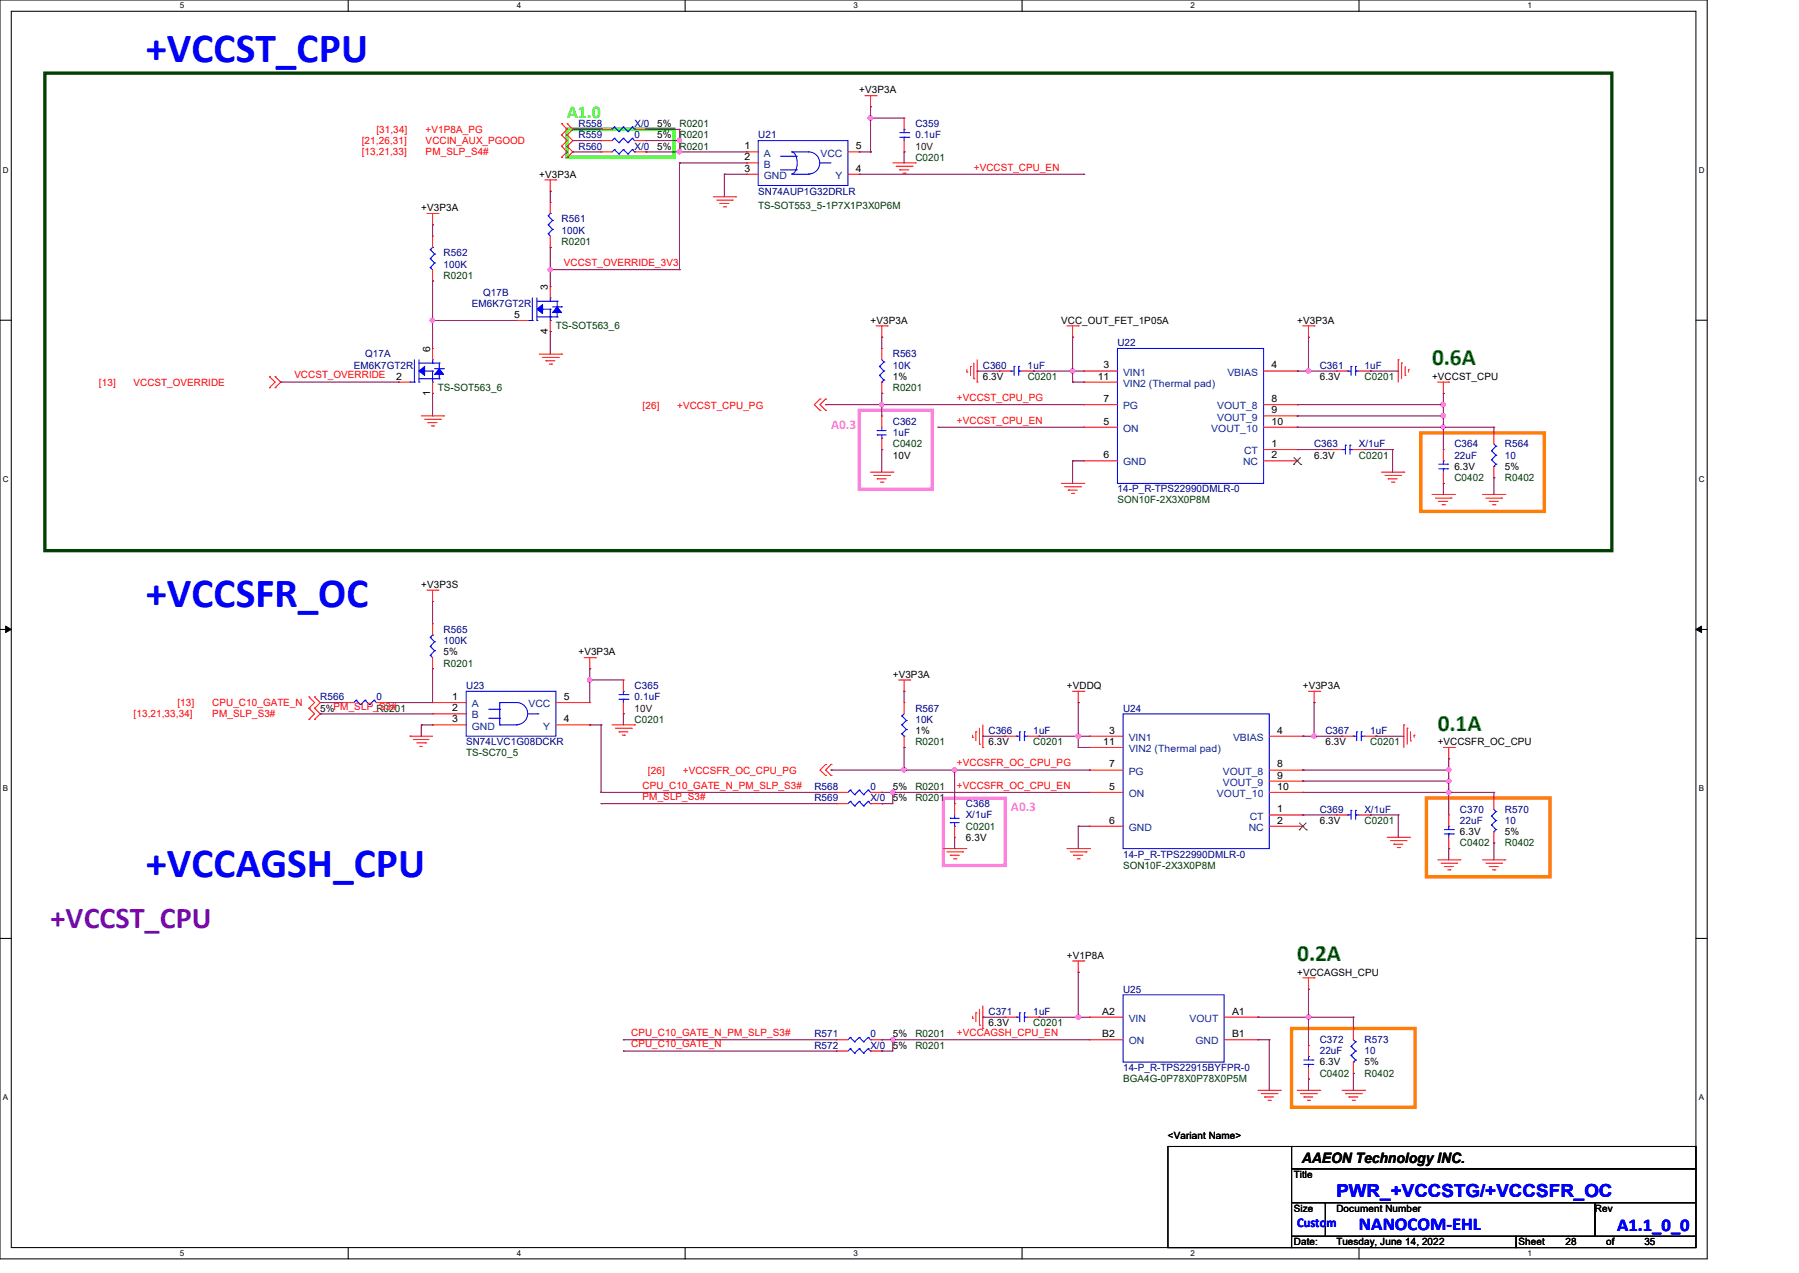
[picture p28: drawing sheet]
<svg xmlns="http://www.w3.org/2000/svg" width="297mm" height="210mm" viewBox="0 0 297 210" stroke-linecap="round" stroke-linejoin="round" font-family="sans-serif">
<defs><g id="words">
<g font-size="6.9" fill="#00f">
<text x="24.1" y="10.2">+VCCST_CPU</text>
<text x="24.1" y="100.2">+VCCSFR_OC</text>
<text x="24.1" y="144.7">+VCCAGSH_CPU</text>
</g>
<text font-size="5" fill="#8000ff" x="8.3" y="153.1">+VCCST_CPU</text>
<g font-size="3.9" fill="#008000">
<text x="236.4" y="60.2">0.6A</text>
<text x="237.4" y="120.5">0.1A</text>
<text x="214.2" y="158.5">0.2A</text>
</g>
<text font-size="3" fill="#80ff00" x="93.6" y="19.5">A1.0</text>
<g font-size="3" fill="#00f">
<text x="220.6" y="197.4">PWR_+VCCSTG/+VCCSFR_OC</text>
<text x="224.4" y="202.9">NANOCOM-EHL</text>
<text x="267" y="203.1">A1.1_0_0</text>
</g>
<text font-size="2.4" x="214.9" y="191.9">AAEON Technology INC.</text>
<g font-size="2.2" fill="#ff80ff">
<text x="137.2" y="70.7">A0.3</text>
<text x="166.9" y="133.8">A0.3</text>
</g>
<text font-size="2.2" fill="#00f" x="214.2" y="202.4">Custom</text>
<g font-size="1.7">
<text x="141.9" y="15.4">+V3P3A</text>
<text x="108.5" y="21">5%</text>
<text x="108.5" y="22.8">5%</text>
<text x="89" y="29.3">+V3P3A</text>
<text x="108.5" y="24.7">5%</text>
<text x="122.9" y="24.6">1</text>
<text x="122.9" y="26.5">2</text>
<text x="122.9" y="28.3">3</text>
<text x="141.3" y="24.6">5</text>
<text x="141.3" y="28.3">4</text>
<text x="69.6" y="34.9">+V3P3A</text>
<text x="90.4" y="47.8" transform="rotate(-90 90.4 47.8)">3</text>
<text x="84.9" y="52.5">5</text>
<text x="143.7" y="53.4">+V3P3A</text>
<text x="175.2" y="53.4">VCC_OUT_FET_1P05A</text>
<text x="214.2" y="53.4">+V3P3A</text>
<text x="71" y="58" transform="rotate(-90 71 58)">6</text>
<text x="90.4" y="55.2" transform="rotate(-90 90.4 55.2)">4</text>
<text x="65.4" y="62.6">2</text>
<text x="71" y="65.3" transform="rotate(-90 71 65.3)">1</text>
<text x="147.4" y="62.7">1%</text>
<text x="162.3" y="62.7">6.3V</text>
<text x="181.2" y="62.6">11</text>
<text x="182.2" y="60.8">3</text>
<text x="209.9" y="60.8">4</text>
<text x="217.9" y="62.7">6.3V</text>
<text x="236.4" y="62.7">+VCCST_CPU</text>
<text x="182.2" y="70.1">5</text>
<text x="182.2" y="66.3">7</text>
<text x="209.9" y="66.3">8</text>
<text x="209.9" y="68.2">9</text>
<text x="209.9" y="70.1">10</text>
<text x="147.4" y="75.6">10V</text>
<text x="182.2" y="75.6">6</text>
<text x="209.9" y="73.7">1</text>
<text x="209.9" y="75.6">2</text>
<text x="217" y="75.6">6.3V</text>
<text x="240.1" y="77.5">6.3V</text>
<text x="248.5" y="77.5">5%</text>
<text x="69.6" y="97">+V3P3S</text>
<text x="73.2" y="108.1">5%</text>
<text x="95.5" y="108.1">+V3P3A</text>
<text x="147.4" y="111.8">+V3P3A</text>
<text x="176.1" y="113.7">+VDDQ</text>
<text x="215.1" y="113.7">+V3P3A</text>
<text x="52.9" y="117.4">5%PM_SLP_S3#</text>
<text x="74.7" y="115.5">1</text>
<text x="74.7" y="117.3">2</text>
<text x="74.7" y="119.2">3</text>
<text x="93.1" y="115.5">5</text>
<text x="93.1" y="119.2">4</text>
<text x="151.1" y="121.1">1%</text>
<text x="163.2" y="122.9">6.3V</text>
<text x="182.2" y="122.9">11</text>
<text x="183.1" y="121">3</text>
<text x="210.9" y="121">4</text>
<text x="218.8" y="122.9">6.3V</text>
<text x="237.4" y="122.9">+VCCSFR_OC_CPU</text>
<text x="147.4" y="130.3">5%</text>
<text x="183.1" y="130.3">5</text>
<text x="183.1" y="126.6">7</text>
<text x="210.9" y="126.6">8</text>
<text x="210.9" y="128.4">9</text>
<text x="210.9" y="130.3">10</text>
<text x="147.4" y="132.2">5%</text>
<text x="183.1" y="135.9">6</text>
<text x="210.9" y="134">1</text>
<text x="210.9" y="135.9">2</text>
<text x="217.9" y="135.9">6.3V</text>
<text x="241" y="137.8">6.3V</text>
<text x="248.5" y="137.8">5%</text>
<text x="159.5" y="138.7">6.3V</text>
<text x="176.1" y="158.2">+V1P8A</text>
<text x="214.2" y="161">+VCCAGSH_CPU</text>
<text x="182" y="167.4">A2</text>
<text x="203.4" y="167.4">A1</text>
<text x="147.4" y="171.2">5%</text>
<text x="147.4" y="173">5%</text>
<text x="163.2" y="169.3">6.3V</text>
<text x="182" y="171.1">B2</text>
<text x="203.4" y="171.1">B1</text>
<text x="217.9" y="175.8">6.3V</text>
<text x="225.3" y="175.8">5%</text>
<text x="192.8" y="187.8">&lt;Variant Name&gt;</text>
<text x="213.6" y="194.3">Title</text>
<text x="213.6" y="199.9">Size</text>
<text x="220.6" y="199.9">Document Number</text>
<text x="263.3" y="199.9">Rev</text>
<text x="213.6" y="205.4">Date:</text>
<text x="220.6" y="205.4">Tuesday, June 14, 2022</text>
<text x="250.7" y="205.4">Sheet</text>
<text x="258.5" y="205.4">28</text>
<text x="265.2" y="205.4">of</text>
<text x="271.5" y="205.4">35</text>
</g>
<g font-size="1.7" fill="#f00">
<text x="59.7" y="23.7">[21,26,31]</text>
<text x="62.1" y="21.9">[31,34]</text>
<text x="70.3" y="23.7">VCCIN_AUX_PGOOD</text>
<text x="70.3" y="21.9">+V1P8A_PG</text>
<text x="59.7" y="25.6">[13,21,33]</text>
<text x="70.3" y="25.6">PM_SLP_S4#</text>
<text x="160.8" y="28.2">+VCCST_CPU_EN</text>
<text x="93.1" y="43.9">VCCST_OVERRIDE_3V3</text>
<text x="16.3" y="63.6">[13]</text>
<text x="22.1" y="63.6">VCCST_OVERRIDE</text>
<text x="48.6" y="62.4">VCCST_OVERRIDE</text>
<text x="106.1" y="67.5">[26]</text>
<text x="111.8" y="67.5">+VCCST_CPU_PG</text>
<text x="158" y="69.9">+VCCST_CPU_EN</text>
<text x="158" y="66.2">+VCCST_CPU_PG</text>
<text x="22.1" y="118.3">[13,21,33,34]</text>
<text x="29.3" y="116.5">[13]</text>
<text x="35.1" y="118.3">PM_SLP_S3#</text>
<text x="35.1" y="116.5">CPU_C10_GATE_N</text>
<text x="106.1" y="130.1">CPU_C10_GATE_N_PM_SLP_S3#</text>
<text x="106.1" y="132">PM_SLP_S3#</text>
<text x="107" y="127.8">[26]</text>
<text x="112.7" y="127.8">+VCCSFR_OC_CPU_PG</text>
<text x="158" y="130.1">+VCCSFR_OC_CPU_EN</text>
<text x="158" y="126.5">+VCCSFR_OC_CPU_PG</text>
<text x="104.2" y="170.9">CPU_C10_GATE_N_PM_SLP_S3#</text>
<text x="104.2" y="172.8">CPU_C10_GATE_N</text>
<text x="158" y="170.9">+VCCAGSH_CPU_EN</text>
</g>
<g font-size="1.7" fill="#000080">
<text x="95.5" y="21">R558</text>
<text x="95.5" y="22.8">R559</text>
<text x="104.8" y="21">X/0</text>
<text x="104.8" y="22.8">0</text>
<text x="125.2" y="22.8">U21</text>
<text x="151.1" y="21">C359</text>
<text x="151.1" y="22.8">0.1uF</text>
<text x="95.5" y="24.7">R560</text>
<text x="104.8" y="24.7">X/0</text>
<text x="125.2" y="32.1">SN74AUP1G32DRLR</text>
<text x="92.7" y="36.7">R561</text>
<text x="92.7" y="38.6">100K</text>
<text x="73.2" y="42.3">R562</text>
<text x="73.2" y="44.2">100K</text>
<text x="77.9" y="50.6">EM6K7GT2R</text>
<text x="79.8" y="48.8">Q17B</text>
<text x="60.3" y="59">Q17A</text>
<text x="147.4" y="59">R563</text>
<text x="184.5" y="57.1">U22</text>
<text x="58.4" y="60.8">EM6K7GT2R</text>
<text x="147.4" y="60.8">10K</text>
<text x="162.3" y="60.8">C360</text>
<text x="169.7" y="60.8">1uF</text>
<text x="217.9" y="60.8">C361</text>
<text x="225.3" y="60.8">1uF</text>
<text x="147.4" y="70.1">C362</text>
<text x="147.4" y="72">1uF</text>
<text x="217" y="73.8">C363</text>
<text x="224.4" y="73.8">X/1uF</text>
<text x="240.1" y="73.8">C364</text>
<text x="240.1" y="75.6">22uF</text>
<text x="248.5" y="73.8">R564</text>
<text x="248.5" y="75.6">10</text>
<text x="184.5" y="81.2">14-P_R-TPS22990DMLR-0</text>
<text x="73.2" y="104.4">R565</text>
<text x="73.2" y="106.3">100K</text>
<text x="77" y="113.7">U23</text>
<text x="104.8" y="113.7">C365</text>
<text x="52.9" y="115.5">R566</text>
<text x="62.1" y="115.5">0</text>
<text x="104.8" y="115.5">0.1uF</text>
<text x="151.1" y="117.4">R567</text>
<text x="151.1" y="119.3">10K</text>
<text x="185.4" y="117.4">U24</text>
<text x="77" y="122.9">SN74LVC1G08DCKR</text>
<text x="163.2" y="121.1">C366</text>
<text x="170.6" y="121.1">1uF</text>
<text x="218.8" y="121.1">C367</text>
<text x="226.2" y="121.1">1uF</text>
<text x="134.4" y="130.3">R568</text>
<text x="143.7" y="130.3">0</text>
<text x="134.4" y="132.2">R569</text>
<text x="143.7" y="132.2">X/0</text>
<text x="159.5" y="133.1">C368</text>
<text x="159.5" y="135">X/1uF</text>
<text x="217.9" y="134.1">C369</text>
<text x="225.3" y="134.1">X/1uF</text>
<text x="241" y="134.1">C370</text>
<text x="241" y="135.9">22uF</text>
<text x="248.5" y="134.1">R570</text>
<text x="248.5" y="135.9">10</text>
<text x="185.4" y="141.5">14-P_R-TPS22990DMLR-0</text>
<text x="163.2" y="167.4">C371</text>
<text x="170.6" y="167.4">1uF</text>
<text x="185.4" y="163.7">U25</text>
<text x="134.4" y="171.2">R571</text>
<text x="134.4" y="173">R572</text>
<text x="143.7" y="171.2">0</text>
<text x="143.7" y="173">X/0</text>
<text x="217.9" y="172.1">C372</text>
<text x="217.9" y="173.9">22uF</text>
<text x="225.3" y="172.1">R573</text>
<text x="225.3" y="173.9">10</text>
<text x="185.4" y="176.7">14-P_R-TPS22915BYFPR-0</text>
</g>
<g font-size="1.7" fill="#004000">
<text x="112.2" y="21">R0201</text>
<text x="112.2" y="22.8">R0201</text>
<text x="112.2" y="24.7">R0201</text>
<text x="151.1" y="26.5">C0201</text>
<text x="125.2" y="34.5">TS-SOT553_5-1P7X1P3X0P6M</text>
<text x="92.7" y="40.4">R0201</text>
<text x="73.2" y="46">R0201</text>
<text x="91.8" y="54.4">TS-SOT563_6</text>
<text x="72.3" y="64.5">TS-SOT563_6</text>
<text x="147.4" y="64.5">R0201</text>
<text x="169.7" y="62.7">C0201</text>
<text x="225.3" y="62.7">C0201</text>
<text x="147.4" y="73.8">C0402</text>
<text x="224.4" y="75.6">C0201</text>
<text x="184.5" y="83.1">SON10F-2X3X0P8M</text>
<text x="240.1" y="79.4">C0402</text>
<text x="248.5" y="79.4">R0402</text>
<text x="73.2" y="110">R0201</text>
<text x="62.1" y="117.4">R0201</text>
<text x="104.8" y="119.3">C0201</text>
<text x="77" y="124.8">TS-SC70_5</text>
<text x="151.1" y="122.9">R0201</text>
<text x="170.6" y="122.9">C0201</text>
<text x="226.2" y="122.9">C0201</text>
<text x="151.1" y="130.3">R0201</text>
<text x="151.1" y="132.2">R0201</text>
<text x="159.5" y="136.9">C0201</text>
<text x="225.3" y="135.9">C0201</text>
<text x="185.4" y="143.3">SON10F-2X3X0P8M</text>
<text x="241" y="139.6">C0402</text>
<text x="248.5" y="139.6">R0402</text>
<text x="151.1" y="171.2">R0201</text>
<text x="151.1" y="173">R0201</text>
<text x="170.6" y="169.3">C0201</text>
<text x="185.4" y="178.6">BGA4G-0P78X0P78X0P5M</text>
<text x="217.9" y="177.6">C0402</text>
<text x="225.3" y="177.6">R0402</text>
</g>
<g font-size="1.7" fill="#004080">
<text x="126.1" y="25.8">A</text>
<text x="126.1" y="27.6">B</text>
<text x="126.1" y="29.5">GND</text>
<text x="135.5" y="25.8">VCC</text>
<text x="137.9" y="29.5">Y</text>
<text x="185.4" y="62">VIN1</text>
<text x="185.4" y="63.8">VIN2 (Thermal pad)</text>
<text x="202.6" y="62">VBIAS</text>
<text x="185.4" y="71.2">ON</text>
<text x="185.4" y="67.5">PG</text>
<text x="200" y="71.2">VOUT_10</text>
<text x="201" y="67.5">VOUT_8</text>
<text x="201" y="69.4">VOUT_9</text>
<text x="185.4" y="76.8">GND</text>
<text x="205.2" y="76.8">NC</text>
<text x="205.4" y="74.9">CT</text>
<text x="77.9" y="116.7">A</text>
<text x="77.9" y="118.5">B</text>
<text x="87.2" y="116.7">VCC</text>
<text x="77.9" y="120.4">GND</text>
<text x="89.7" y="120.4">Y</text>
<text x="186.3" y="122.2">VIN1</text>
<text x="186.3" y="124.1">VIN2 (Thermal pad)</text>
<text x="203.6" y="122.2">VBIAS</text>
<text x="186.3" y="131.5">ON</text>
<text x="186.3" y="127.8">PG</text>
<text x="200.9" y="131.5">VOUT_10</text>
<text x="201.9" y="127.8">VOUT_8</text>
<text x="201.9" y="129.6">VOUT_9</text>
<text x="186.3" y="137.1">GND</text>
<text x="206.2" y="137.1">NC</text>
<text x="206.3" y="135.2">CT</text>
<text x="186.3" y="168.6">VIN</text>
<text x="186.3" y="172.3">ON</text>
<text x="196.4" y="168.6">VOUT</text>
<text x="197.4" y="172.3">GND</text>
</g>
<g font-size="1.7" fill="#400000">
<text x="151.1" y="24.7">10V</text>
<text x="104.8" y="117.4">10V</text>
</g>
<g font-size="1.3">
<text x="29.7" y="1.4">5</text>
<text x="85.3" y="1.4">4</text>
<text x="140.9" y="1.4">3</text>
<text x="196.6" y="1.4">2</text>
<text x="252.2" y="1.4">1</text>
<text x=".5" y="28.5">D</text>
<text x="280.5" y="28.5">D</text>
<text x=".5" y="79.5">C</text>
<text x="280.5" y="79.5">C</text>
<text x=".5" y="130.5">B</text>
<text x="280.5" y="130.5">B</text>
<text x=".5" y="181.5">A</text>
<text x="280.5" y="181.5">A</text>
<text x="29.7" y="207.2">5</text>
<text x="85.3" y="207.2">4</text>
<text x="140.9" y="207.2">3</text>
<text x="196.6" y="207.2">2</text>
<text x="252.2" y="207.2">1</text>
</g>
</g></defs>
<path d="M0 0h281.9v207.7h-281.9zM1.9 1.9h278.1v203.9h-278.1z" fill="none" stroke="#000" stroke-width=".17"/>
<g fill="#fff">
<path d="M29.7 .2h.7v1.5h-.7z"/>
<path d="M29.7 206h.7v1.5h-.7z"/>
</g>
<path d="M57.5 0v1.9M57.5 205.8v1.9" fill="none" stroke="#000" stroke-width=".17"/>
<g fill="#fff">
<path d="M85.3 .2h.7v1.5h-.7z"/>
<path d="M85.3 206h.7v1.5h-.7z"/>
</g>
<path d="M113.1 0v1.9M113.1 205.8v1.9" fill="none" stroke="#000" stroke-width=".17"/>
<g fill="#fff">
<path d="M140.9 .2h.7v1.5h-.7z"/>
<path d="M140.9 206h.7v1.5h-.7z"/>
</g>
<path d="M168.7 0v1.9M168.7 205.8v1.9" fill="none" stroke="#000" stroke-width=".17"/>
<g fill="#fff">
<path d="M196.6 .2h.7v1.5h-.7z"/>
<path d="M196.6 206h.7v1.5h-.7z"/>
</g>
<path d="M224.4 0v1.9M224.4 205.8v1.9" fill="none" stroke="#000" stroke-width=".17"/>
<g fill="#fff">
<path d="M252.2 .2h.7v1.5h-.7z"/>
<path d="M252.2 206h.7v1.5h-.7z"/>
<path d="M.5 27.3h.9v1.5h-.9z"/>
<path d="M280.5 27.3h.9v1.5h-.9z"/>
<path d="M.5 78.3h.9v1.5h-.9z"/>
<path d="M280.5 78.3h.9v1.5h-.9z"/>
</g>
<path d="M0 52.8h1.9M280 52.8h1.9" fill="none" stroke="#000" stroke-width=".17"/>
<g fill="#fff">
<path d="M.5 129.3h.8v1.5h-.8z"/>
<path d="M280.5 129.3h.8v1.5h-.8z"/>
</g>
<path d="M0 103.8h1.9M280 103.8h1.9" fill="none" stroke="#000" stroke-width=".17"/>
<path d="M.9 103.3l1 .5-1 .6zM280 103.8l.9-.5v1.1z" fill="#000" stroke="#000" stroke-width=".17"/>
<g fill="#fff">
<path d="M.5 180.3h.8v1.5h-.8z"/>
<path d="M280.5 180.3h.8v1.5h-.8z"/>
</g>
<path d="M0 154.8h1.9M280 154.8h1.9M192.8 189.1h20.4v16.7h-20.4zM213.2 189.1h66.8v3.7h-66.8zM213.2 192.8h66.8v5.6h-66.8zM213.2 198.4h5.6v5.6h-5.6zM218.8 198.4h44.5v5.6h-44.5zM263.3 198.4h16.7v5.6h-16.7zM213.2 204h37.1v1.8h-37.1zM250.3 204h29.7v1.8h-29.7z" fill="none" stroke="#000" stroke-width=".17"/>
<path d="M234.6 71.4h20.4v13h-20.4zM235.5 131.7h20.4v13h-20.4zM213.2 169.7h20.4v13h-20.4z" fill="none" stroke="#ff8000" stroke-width=".55"/>
<path d="M7.4 12.1h258.7v78.7h-258.7z" fill="none" stroke="#004000" stroke-width=".55"/>
<path d="M141.9 67.7h12v13h-12zM155.7 131.7h10.2v11.1h-10.2z" fill="none" stroke="#ff80ff" stroke-width=".55"/>
<path d="M93.6 21.3h17.7v4.7h-17.7z" fill="none" stroke="#0f0" stroke-width=".55"/>
<g fill="none" stroke="#f00" stroke-width=".17">
<path d="M142.8 15.8h1.9M143.7 17.6h.1M143.7 15.8v1.8M144.7 15.8h.1M149.3 19.5h.1M149.3 19.5v1.8M70.5 35.2h1.8M71.4 37.1h.1M71.4 38.9h.1M71.4 35.2v1.9M71.4 38.9v1.9M72.3 35.2h.1"/>
<path d="M90 29.7h1.8M90.8 31.5h.1M90.8 33.4h.1M90.8 29.7v1.8M90.8 33.4v1.8M90.8 38.9v1.9M91.8 29.7h.1M92.7 24.1h.1M92.7 22.3h.1M92.7 20.4h.1M92.7 26h.1M92.7 22.3l.9 .9-.9 .9"/>
<path d="M92.7 20.4l.9 .9-.9 1M92.7 24.1l.9 1-.9 .9M93.6 22.3h.1M93.6 24.1h.1M93.6 20.4h.1M93.6 26h.1M93.6 22.3l1 .9-1 .9M93.6 20.4l1 .9-1 1M93.6 24.1l1 1-1 .9M99.2 21.3h.1M99.2 25.1h.1M99.2 23.2h.1"/>
<path d="M99.2 21.3h1.8M99.2 25.1h1.8M99.2 23.2h1.8M104.8 21.3h1.8M104.8 25.1h1.8M104.8 23.2h1.8M106.6 21.3h.1M106.6 25.1h.1M106.6 23.2h.1M117.8 32.5h3.7M118.3 33h2.6M118.9 33.6h.1"/>
<path d="M118.9 33.6h1.5M119.4 34.1h.4M119.8 34.1h.1M120.9 33h.1M121.5 32.5h.1M123.3 25.1h.1M123.3 26.9h.1M123.3 28.7h.1M123.3 26.9h1.9M123.3 25.1h1.9M123.3 28.7h1.9M140 25.1h1.9"/>
<path d="M140 28.7h1.9M141.9 25.1h.1M141.9 28.7h.1M147.4 26.9h3.7M148 27.4h2.6M148.5 28h.1M148.5 28h1.5M149.1 28.6h.3M149.3 25.1h.1M149.3 23.2v1.9M149.4 28.6h.1M150.6 27.4h.1"/>
<path d="M151.1 26.9h.1M71.4 46.4h.1M71.4 57.5h.1M71.4 44.5v1.9M71.4 57.5v1.9M85.3 52.9h.1M85.3 52.9h1.9M89 58.4h3.7M89.6 59h2.6M90.1 59.5h.1M90.1 59.5h1.5M90.8 54.7h.1"/>
<path d="M90.8 47.3h.1M90.8 40.8h.1M90.8 47.3v1.8M90.8 52.9v1.8M92.2 59h.1M92.7 58.4h.1M144.7 53.8h1.8M145.6 55.6h.1M145.6 57.5h.1M145.6 53.8v1.8M145.6 57.5v1.9M146.5 53.8h.1"/>
<path d="M160.8 59.9v2.6M161.3 59.4v3.6M176.1 53.8h1.9M177.1 55.6h.1M177.1 53.8v1.8M178 53.8h.1M215.1 53.8h1.9M216 55.6h.1M216 53.8v1.8M217 53.8h.1M230.8 59.4h.1M230.8 59.4v3.6"/>
<path d="M231.4 59.9h.1M231.4 59.9v2.6M44.5 64h.1M44.5 62.1h.1M44.5 62.1l.9 .9-.9 1M45.4 62.1h.1M45.4 64h.1M45.4 62.1l1 .9-1 1M65.8 63h.1M65.8 63h1.9M69.6 68.6h3.6M70.1 69.2h2.6"/>
<path d="M70.7 69.7h.1M70.7 69.7h1.4M71.2 70.3h.4M71.4 64.9h.1M71.4 63v1.9M71.6 70.3h.1M72.7 69.2h.1M73.2 68.6h.1M90.7 60.1h.4M91.1 60.1h.1M135.4 65.8h.1M135.4 67.7h.1"/>
<path d="M135.4 65.8l-.9 1 .9 .9M136.3 65.8h.1M136.3 67.7h.1M136.3 65.8l-.9 1 .9 .9M143.7 77.9h3.7M144.3 78.4h2.6M144.8 79h.1M144.8 79h1.5M145.4 79.5h.4M145.6 68.6h.1M145.6 74.2h.1M145.6 64.9h.1"/>
<path d="M145.6 63v1.9M145.6 68.6v1.9M145.6 72.3v1.9M145.8 79.5h.1M146.9 78.4h.1M147.4 77.9h.1M159.6 61.4h.1M159.6 61v.4M160.2 60.5h.1M160.2 60.5v1.4M160.8 62.5h.1M161.3 63h.1"/>
<path d="M165 61.2h.1M165 61.2h1.9M168.7 61.2h1.9M170.6 61.2h.1M175.2 79.8h3.7M178.9 79.8h.1M178.9 61.2h.1M178.9 70.5h.1M178.9 66.8h.1M178.9 76h.1M178.9 63h.1M178.9 63h5.6"/>
<path d="M178.9 61.2h5.6M178.9 70.5h5.6M178.9 66.8h5.6M178.9 76h5.6M208.6 68.6h5.6M208.6 61.2h5.6M208.6 74.2h5.6M208.6 70.5h5.6M208.6 66.8h5.6M208.6 76h5.6M214.2 61.2h.1M214.2 74.2h.1"/>
<path d="M214.2 66.8h.1M214.2 68.6h.1M214.2 70.5h.1M214.2 76h.1M219.8 74.2h.1M219.8 74.2h1.8M220.6 61.2h.1M220.6 61.2h1.9M223.4 74.2h1.9M224.4 61.2h1.8M225.3 74.2h.1M226.2 61.2h.1"/>
<path d="M228.1 77.9h3.7M228.6 78.4h2.6M229.2 79h.1M229.2 79h1.5M229.7 79.5h.4M230.1 79.5h.1M231.2 78.4h.1M231.8 77.9h.1M232 61.9h.1M232 60.5v1.4M232.5 61h.1M232.5 61v.4"/>
<path d="M237.4 63h1.8M238.3 64.9h.1M238.3 79.8h.1M238.3 74.2h.1M238.3 63v1.9M238.3 74.2v1.8M238.3 77.9v1.9M239.2 63h.1M246.6 71.4h.1M246.6 78.8h.1M246.6 71.4v1.8M246.6 77v1.8"/>
<path d="M70.5 97.4h1.8M71.4 99.2h.1M71.4 97.4v1.8M72.3 97.4h.1M175.8 80.3h2.6M176.4 80.9h.1M176.4 80.9h1.4M176.9 81.4h.3M177.2 81.4h.1M178.4 80.3h.1M236.4 81.6h3.7M237 82.2h2.6"/>
<path d="M237.5 82.7h.1M237.5 82.7h1.5M238.1 83.3h.4M238.5 83.3h.1M239.6 82.2h.1M240.1 81.6h.1M244.8 81.6h3.7M245.3 82.2h2.6M245.9 82.7h.1M245.9 82.7h1.5M246.4 83.3h.4M246.8 83.3h.1"/>
<path d="M247.9 82.2h.1M248.5 81.6h.1M51 118.7h.1M51 116.8h.1M51 115h.1M51 116.8l.9 1-.9 .9M51 115l.9 .9-.9 .9M51.9 116.8h.1M51.9 118.7h.1M51.9 115h.1M51.9 116.8l1 1-1 .9M51.9 115l1 .9-1 .9"/>
<path d="M56.6 115.9h.1M56.6 115.9h1.8M62.1 115.9h1.9M64 115.9h.1M71.4 110.3h.1M71.4 102.9h.1M71.4 115.9h.1M71.4 117.8h.1M71.4 119.6h.1M71.4 119.6h5.6M71.4 102.9v1.9M71.4 108.5v1.8"/>
<path d="M71.4 115.9h5.6M71.4 117.8h5.6M91.8 119.6h5.6M91.8 115.9h5.6M96.4 108.5h1.9M97.4 110.3h.1M97.4 115.9h.1M97.4 119.6h.1M97.4 108.5v1.8M98.3 108.5h.1M101 119.6h3.8M102.9 117.8h.1"/>
<path d="M102.9 112.2h.1M102.9 112.2v1.8M102.9 115.9v1.9M104.8 119.6h.1M148.3 112.2h1.9M149.3 114h.1M149.3 115.9h.1M149.3 112.2v1.8M149.3 115.9v1.9M150.2 112.2h.1M162.3 119.6v3.7M177.1 114h1.8"/>
<path d="M178 115.9h.1M178 114v1.9M178.9 114h.1M216 114h1.9M217 115.9h.1M217 114v1.9M217.9 114h.1M231.8 119.6h.1M231.8 119.6v3.7M67.7 121.5h.1M67.7 121.5h3.7M68.2 122h.1"/>
<path d="M68.2 122h2.6M68.8 122.6h1.5M69.3 123.1h.1M69.3 123.1h.4M70.3 122.6h.1M101.6 120.1h2.6M102.2 120.7h.1M102.2 120.7h1.5M102.7 121.3h.4M103.1 121.3h.1M104.2 120.1h.1M136.3 126.1h.1"/>
<path d="M136.3 127.9h.1M136.3 126.1l-.9 .9 .9 .9M137.2 126.1h.1M137.2 127.9h.1M137.2 126.1l-.9 .9 .9 .9M138.1 130.7h.1M138.1 132.6h.1M138.1 130.7h1.9M138.1 132.6h1.9M143.7 130.7h1.9M143.7 132.6h1.9M145.6 130.7h.1"/>
<path d="M145.6 132.6h.1M149.3 123.3h.1M149.3 121.5v1.8M155.7 140h3.8M157.6 132.6h.1M157.6 138.1h.1M157.6 132.6v1.9M157.6 136.3v1.8M159.5 140h.1M160.6 121.6h.1M160.6 121.3v.3M161.1 120.7h.1"/>
<path d="M161.1 120.7v1.5M161.7 122.8h.1M161.7 120.1v2.7M162.3 123.3h.1M165.9 121.5h.1M165.9 121.5h1.9M169.7 121.5h1.8M171.5 121.5h.1M176.1 140h3.8M179.9 140h.1M179.9 121.5h.1M179.9 130.7h.1"/>
<path d="M179.9 127h.1M179.9 136.3h.1M179.9 123.3h.1M179.9 121.5h5.5M179.9 123.3h5.5M179.9 130.7h5.5M179.9 127h5.5M179.9 136.3h5.5M209.5 121.5h5.6M209.5 130.7h5.6M209.5 127h5.6M209.5 136.3h5.6"/>
<path d="M209.5 134.5h5.6M209.5 128.9h5.6M215.1 121.5h.1M215.1 134.5h.1M215.1 127h.1M215.1 128.9h.1M215.1 130.7h.1M215.1 136.3h.1M220.6 134.5h.1M220.6 134.5h1.9M221.6 121.5h.1M221.6 121.5h1.8"/>
<path d="M224.4 134.5h1.8M225.3 121.5h1.9M226.2 134.5h.1M227.2 121.5h.1M229 138.1h3.7M229.6 138.7h2.6M230.1 139.3h.1M230.1 139.3h1.5M230.7 139.8h.4M231.1 139.8h.1M232.2 138.7h.1M232.3 120.1h.1"/>
<path d="M232.3 120.1v2.7M232.7 138.1h.1M232.9 122.2h.1M232.9 120.7v1.5M233.5 121.3h.1M233.5 121.3v.3M238.3 123.3h1.8M239.2 125.2h.1M239.2 140h.1M239.2 134.5h.1M239.2 123.3v1.9M239.2 134.5v1.8"/>
<path d="M239.2 138.1v1.9M240.1 123.3h.1M246.6 131.7h.1M246.6 139.1h.1M246.6 131.7v1.8M246.6 137.2v1.9M156.3 140.5h2.6M156.9 141.1h.1M156.9 141.1h1.5M157.4 141.7h.4M157.8 141.7h.1M158.9 140.5h.1"/>
<path d="M176.7 140.5h2.6M177.1 158.5h1.8M177.2 141.1h.1M177.2 141.1h1.6M177.8 141.7h.4M178 158.5v1.9M178.2 141.7h.1M178.9 158.5h.1M179.3 140.5h.1M237.4 141.9h3.6M237.9 142.4h2.6M238.5 143h.1"/>
<path d="M238.5 143h1.4M239 143.5h.4M239.4 143.5h.1M240.5 142.4h.1M241 141.9h.1M244.8 141.9h3.7M245.3 142.4h2.6M245.9 143h.1M245.9 143h1.5M246.4 143.5h.4M246.8 143.5h.1M247.9 142.4h.1"/>
<path d="M248.5 141.9h.1M138.1 171.5h.1M138.1 173.4h.1M138.1 171.5h1.9M138.1 173.4h1.9M143.7 171.5h1.9M143.7 173.4h1.9M145.6 171.5h.1M145.6 173.4h.1M160.6 168h.1M160.6 167.6v.4M161.1 167.1h.1"/>
<path d="M161.1 167.1v1.5M161.7 169.1h.1M161.7 166.5v2.6M162.3 169.7h.1M162.3 165.9v3.8M165.9 167.8h.1M165.9 167.8h1.9M169.7 167.8h1.8M171.5 167.8h.1M178 160.4h.1M179.9 167.8h.1M179.9 171.5h.1"/>
<path d="M179.9 167.8h5.5M179.9 171.5h5.5M202.1 167.8h5.6M202.1 171.5h5.6M207.7 167.8h.1M207.7 171.5h.1M207.7 179.9h3.7M211.4 179.9h.1M214.2 179.9h3.7M215.1 161.3h1.9M216 163.2h.1M216 178h.1"/>
<path d="M216 172.5h.1M216 161.3v1.9M216 172.5v1.8M216 176.1v1.9M217 161.3h.1M217.9 179.9h.1M221.6 179.9h3.7M223.4 169.7h.1M223.4 177.1h.1M223.4 169.7v1.8M223.4 175.2v1.9M225.3 179.9h.1"/>
<path d="M208.2 180.4h2.6M208.8 181h.1M208.8 181h1.5M209.3 181.5h.4M209.7 181.5h.1M210.8 180.4h.1M214.7 180.4h2.6M215.3 181h.1M215.3 181h1.4M215.9 181.5h.3M216.2 181.5h.1M217.3 180.4h.1"/>
<path d="M222.1 180.4h2.6M222.7 181h.1M222.7 181h1.5M223.3 181.5h.3M223.6 181.5h.1M224.7 180.4h.1"/>
</g>
<g fill="none" stroke="#00f" stroke-width=".17">
<path d="M90.5 35.6h.1M90.5 38.6h.1M90.5 37.1h.1M90.5 35.6l.7 .8M90.5 38.6l.3 .3M90.5 37.1l.7 .7M90.8 35.2h.1M90.8 35.2l-.3 .4M91.2 37.8h.1M91.2 36.4h.1M91.2 36.4l-.7 .7M91.2 37.8l-.7 .8"/>
<path d="M101.4 21h.1M101.4 24.7h.1M101.4 22.8h.1M101.4 21l-.4 .3M101.4 21l.8 .7M101.4 24.7l-.4 .4M101.4 24.7l.8 .7M101.4 22.8l-.4 .4M101.4 22.8l.8 .7M102.2 21.7h.1M102.2 25.4h.1M102.2 23.5h.1"/>
<path d="M102.9 21h.1M102.9 24.7h.1M102.9 22.8h.1M102.9 21l-.7 .7M102.9 21l.8 .7M102.9 24.7l-.7 .7M102.9 24.7l.8 .7M102.9 22.8l-.7 .7M102.9 22.8l.8 .7M103.7 21.7h.1M103.7 25.4h.1M103.7 23.5h.1"/>
<path d="M104.4 21h.1M104.4 24.7h.1M104.4 22.8h.1M104.4 21l-.7 .7M104.4 21l.4 .3M104.4 24.7l-.7 .7M104.4 24.7l.4 .4M104.4 22.8l-.7 .7M104.4 22.8l.4 .4M104.8 21.3h.1M104.8 25.1h.1M104.8 23.2h.1"/>
<path d="M125.2 23.2h14.8v7.4h-14.8zM128.9 25.8h2.6M128.9 28h2.6M130.7 25.1h.1M130.7 25.1h2.8a1.82 1.82 0 0 1 1.8 1.8 1.82 1.82 0 0 1-1.8 1.8M130.7 25.1a2.01 2.01 0 0 1 .9 2.3 1.3 1.3 0 0 1-.9 1.3M130.7 28.7h2.8M131.5 25.8h.1M131.5 28h.1M133.5 28.7h.1M135.4 26.9h1.6M137 26.9h.1"/>
<path d="M148.5 21.9h1.5M148.5 22.6h1.5M149.3 21.3h.1M149.3 22.6h.1M149.3 21.3v.6M149.3 22.6v.6M150 21.9h.1M150 22.6h.1M68.4 59.4v3.6M69.2 59.4v3.6M69.2 59.9h3.3M71 41.2h.1"/>
<path d="M71 44.2h.1M71 42.7h.1M71 41.2l.8 .7M71 44.2l.4 .3M71 42.7l.8 .7M71.4 40.8h.1M71.4 59.9h.1M71.4 59.4h.1M71.4 40.8l-.4 .4M71.4 59.4v.5M71.8 43.4h.1M71.8 41.9h.1"/>
<path d="M71.8 43.4l-.8 .8M71.8 41.9l-.8 .8M72.5 59.9h.1M72.5 59.9v.9M87.2 52.9h.1M87.2 52.9h.7M87.9 52.9h.1M87.9 49.1v3.8M88.6 52.9h.1M88.6 49.1v3.8M88.6 49.7h3.4M88.6 52.3h3.4"/>
<path d="M89.6 51h1.2M90.8 49.7h.1M90.8 52.3h.1M90.8 51h.1M90.8 52.9h.1M90.8 49.1h.1M90.8 49.1v.6M90.8 51v1.9M91.2 50.6h1.5M92 52.3h.1M92 51.6h.1M92 49.7h.1"/>
<path d="M92 50.6h.1M92 49.7v.9M92 51.6v.7M92.7 50.6h.1M145.6 59.4l.3 .3M145.9 59.7h.1M145.9 59.7l-.7 .8M184.5 57.5h24.1v22.3h-24.1zM67.7 63h.1M67.7 63h.7M68.4 63h.1M69.2 63h.1"/>
<path d="M69.2 62.5h3.3M70.1 61.2h1.3M71.4 62.5h.1M71.4 61.2h.1M71.4 63h.1M71.4 61.2v1.8M71.8 60.8h1.4M72.5 62.5h.1M72.5 61.8h.1M72.5 60.8h.1M72.5 61.8v.7M73.2 60.8h.1"/>
<path d="M144.8 71.8h.1M144.8 71h.1M144.8 71.8h1.5M144.8 71h1.5M145.2 60.5h.1M145.2 61.9h.1M145.2 61.9l.7 .8M145.2 60.5l.7 .7M145.6 72.3h.1M145.6 71h.1M145.6 63h.1M145.6 70.5v.5"/>
<path d="M145.6 71.8v.5M145.9 62.7h.1M145.9 61.2h.1M145.9 62.7l-.3 .3M145.9 61.2l-.7 .7M166.9 61.2h.1M166.9 61.2h.5M167.4 60.5h.1M167.4 60.5v1.4M168.2 60.5h.1M168.2 61.2h.1M168.2 61.2h.5"/>
<path d="M168.2 60.5v1.4M221.6 74.2h.1M221.6 74.2h.5M222.1 73.4h.1M222.1 73.4v1.5M222.5 61.2h.1M222.5 61.2h.6M222.9 73.4h.1M222.9 74.2h.1M222.9 74.2h.5M222.9 73.4v1.5M223.1 60.5h.1"/>
<path d="M223.1 60.5v1.4M223.8 60.5h.1M223.8 61.2h.1M223.8 61.2h.6M223.8 60.5v1.4M237.5 76.6h1.5M237.5 77.3h1.5M238.3 76h.1M238.3 77.3h.1M238.3 76v.6M238.3 77.3v.6M239 76.6h.1"/>
<path d="M239 77.3h.1M246.3 74.4h.1M246.3 75.9h.1M246.3 75.9l.7 .7M246.3 74.4l.7 .7M246.6 77h.1M246.6 73.2l.4 .4M247 76.6h.1M247 73.6h.1M247 75.1h.1M247 76.6l-.4 .4M247 73.6l-.7 .8"/>
<path d="M247 75.1l-.7 .8M58.8 115.5h.1M58.8 115.5l-.4 .4M58.8 115.5l.7 .7M59.5 116.2h.1M60.3 115.5h.1M60.3 115.5l-.8 .7M60.3 115.5l.7 .7M61 116.2h.1M61.8 115.5h.1M61.8 115.5l-.8 .7M61.8 115.5l.3 .4"/>
<path d="M62.1 115.9h.1M71 105.2h.1M71 108.1h.1M71 106.6h.1M71 105.2l.8 .7M71 108.1l.4 .4M71 106.6l.8 .8M71.4 104.8h.1M71.4 104.8l-.4 .4M71.8 107.4h.1M71.8 105.9h.1M71.8 107.4l-.8 .7"/>
<path d="M71.8 105.9l-.8 .7M77 114h14.8v7.5h-14.8zM80.7 117h1.8M80.7 118.5h1.8M82.5 119.6h.1M82.5 115.9h.1M82.5 117h.1M82.5 118.5h.1M82.5 115.9h2.8a1.82 1.82 0 0 1 1.8 1.8 1.82 1.82 0 0 1-1.8 1.8M82.5 115.9v3.7M82.5 119.6h2.8M85.3 119.6h.1"/>
<path d="M87.2 117.8h1.6M88.8 117.8h.1M102.2 114.6h1.5M102.2 115.4h1.5M102.9 114h.1M102.9 115.4h.1M102.9 114v.6M102.9 115.4v.5M103.7 114.6h.1M103.7 115.4h.1M148.9 118.1h.1M148.9 119.6h.1"/>
<path d="M148.9 118.1l.7 .8M148.9 119.6l.7 .8M149.3 117.8l-.4 .3M149.6 118.9h.1M149.6 118.9l-.7 .7M185.4 117.8h24.1v22.2h-24.1zM140.4 130.3h.1M140.4 132.2h.1M140.4 130.3l-.4 .4M140.4 130.3l.7 .8M140.4 132.2l-.4 .4M140.4 132.2l.7 .8"/>
<path d="M141.1 131.1h.1M141.1 133h.1M141.9 130.3h.1M141.9 132.2h.1M141.9 130.3l-.8 .8M141.9 130.3l.7 .8M141.9 132.2l-.8 .8M141.9 132.2l.7 .8M142.6 131.1h.1M142.6 133h.1M143.3 130.3h.1M143.3 132.2h.1"/>
<path d="M143.3 130.3l-.7 .8M143.3 130.3l.4 .4M143.3 132.2l-.7 .8M143.3 132.2l.4 .4M143.7 130.7h.1M143.7 132.6h.1M148.9 121.1h.1M148.9 121.1l.4 .4M149.3 121.5h.1M149.6 120.4h.1M149.6 120.4l-.7 .7M156.9 135.7h.1"/>
<path d="M156.9 135h.1M156.9 135.7h1.5M156.9 135h1.5M157.6 136.3h.1M157.6 135h.1M157.6 134.5v.5M157.6 135.7v.6M167.8 121.5h.1M167.8 121.5h.6M168.4 120.7h.1M168.4 120.7v1.5M169.1 120.7h.1"/>
<path d="M169.1 121.5h.1M169.1 120.7v1.5M169.1 121.5h.6M222.5 134.5h.1M222.5 134.5h.6M223.1 133.7h.1M223.1 133.7v1.5M223.4 121.5h.1M223.4 121.5h.6M223.8 133.7h.1M223.8 134.5h.1M223.8 134.5h.6"/>
<path d="M223.8 133.7v1.5M224 120.7h.1M224 120.7v1.5M224.7 120.7h.1M224.7 121.5h.1M224.7 121.5h.6M224.7 120.7v1.5M238.5 136.9h1.4M238.5 137.6h1.4M239.2 136.3h.1M239.2 137.6h.1M239.2 136.3v.6"/>
<path d="M239.2 137.6v.5M239.9 136.9h.1M239.9 137.6h.1M246.3 134.6h.1M246.3 136.1h.1M246.3 136.1l.7 .8M246.3 134.6l.7 .8M246.6 137.2h.1M246.6 133.5l.4 .4M247 136.9h.1M247 133.9h.1M247 135.4h.1"/>
<path d="M247 136.9l-.4 .3M247 133.9l-.7 .7M247 135.4l-.7 .7M140.4 171.2h.1M140.4 173h.1M140.4 171.2l-.4 .3M140.4 171.2l.7 .7M140.4 173l-.4 .4M140.4 173l.7 .7M141.1 171.9h.1M141.1 173.7h.1M141.9 171.2h.1"/>
<path d="M141.9 173h.1M141.9 171.2l-.8 .7M141.9 171.2l.7 .7M141.9 173l-.8 .7M141.9 173l.7 .7M142.6 171.9h.1M142.6 173.7h.1M143.3 171.2h.1M143.3 173h.1M143.3 171.2l-.7 .7M143.3 171.2l.4 .3M143.3 173l-.7 .7"/>
<path d="M143.3 173l.4 .4M143.7 171.5h.1M143.7 173.4h.1M167.8 167.8h.1M167.8 167.8h.6M168.4 167.1h.1M168.4 167.1v1.5M169.1 167.1h.1M169.1 167.8h.1M169.1 167.8h.6M169.1 167.1v1.5M185.4 164.1h16.7v11.1h-16.7z"/>
<path d="M215.3 174.9h1.4M215.3 175.6h1.4M216 174.3h.1M216 175.6h.1M216 174.3v.6M216 175.6v.5M216.7 174.9h.1M216.7 175.6h.1M223.1 172.6h.1M223.1 174.1h.1M223.1 174.1l.7 .8M223.1 172.6l.7 .8"/>
<path d="M223.4 175.2h.1M223.4 171.5l.4 .4M223.8 174.9h.1M223.8 171.9h.1M223.8 173.4h.1M223.8 174.9l-.4 .3M223.8 171.9l-.7 .7M223.8 173.4l-.7 .7"/>
</g>
<g fill="#00f" stroke="#00f" stroke-width=".17">
<path d="M88.6 51l1-.8v1.5z" fill-rule="evenodd"/>
<path d="M92 50.6l.7 1h-1.5z" fill-rule="evenodd"/>
<path d="M69.2 61.2l.9-.7v1.4z" fill-rule="evenodd"/>
<path d="M72.5 60.8l.7 1h-1.4z" fill-rule="evenodd"/>
</g>
<path d="M213.6 76.6h.1M213.6 75.5l1.2 1.1M214.7 75.5l-1.1 1.1M214.8 76.6h.1M214.5 136.9h.1M214.5 135.8l1.2 1.1M215.6 135.8l-1.1 1.1M215.7 136.9h.1" fill="none" stroke="#804000" stroke-width=".17"/>
<g fill="none" stroke="#800040" stroke-width=".17">
<path d="M143.7 19.5h.1M143.7 17.6h.1M143.7 19.5h5.6M143.7 17.6v7.5M71.4 37.1h.1M71.4 37.1v1.8M90.8 31.5h.1M90.8 31.5v1.9M94.6 23.2h.1M94.6 21.3h.1M94.6 25.1h.1M94.6 23.2h4.6"/>
<path d="M94.6 25.1h4.6M94.6 21.3h4.6M106.6 21.3h.1M106.6 25.1h.1M106.6 23.2h.1M106.6 23.2h5.6M106.6 25.1h16.7M106.6 21.3h5.6M112.2 26.9h.1M112.2 25.1h.1M112.2 21.3h.1M112.2 23.2h.1"/>
<path d="M112.2 26.9h11.1M112.2 21.3v3.8M112.2 26.9v17.6M119.6 28.7h.1M119.6 28.7h3.7M119.6 28.7v3.8M141.9 28.7h37M141.9 25.1h1.8M143.7 25.1h.1M149.3 25.1h.1M149.3 25.1v1.8M178.9 28.7h.1"/>
<path d="M71.4 52.9h.1M71.4 46.4h.1M71.4 46.4v11.1M71.4 52.9h13.9M90.8 40.8h.1M90.8 54.7h.1M90.8 44.5h.1M90.8 40.8v6.5M90.8 54.7v3.7M90.8 44.5h21.4M112.2 44.5h.1M145.6 55.6h.1"/>
<path d="M145.6 55.6v1.9M177.1 55.6h.1M177.1 55.6v7.4M216 55.6h.1M216 55.6v5.6M46.4 63h.1M46.4 63h19.4M71.4 64.9h.1M71.4 64.9v3.7M136.3 66.8h.1M136.3 66.8h42.6M145.6 64.9h.1"/>
<path d="M145.6 74.2h.1M145.6 66.8h.1M145.6 64.9v3.7M145.6 74.2v3.7M154.9 70.5h.1M154.9 70.5h24M161.3 61.2h.1M161.3 61.2h3.7M170.6 61.2h.1M170.6 61.2h8.3M177.1 61.2h.1M177.1 63h.1"/>
<path d="M177.1 76h.1M177.1 76v3.8M177.1 63h1.8M177.1 76h1.8M214.2 61.2h.1M214.2 74.2h.1M214.2 66.8h.1M214.2 68.6h.1M214.2 70.5h.1M214.2 66.8h24.1M214.2 61.2h6.4M214.2 74.2h5.6"/>
<path d="M214.2 68.6h24.1M214.2 70.5h32.4M216 61.2h.1M225.3 74.2h.1M225.3 74.2h4.6M226.2 61.2h.1M226.2 61.2h4.6M229.9 74.2h.1M229.9 74.2v3.7M238.3 64.9h.1M238.3 79.8h.1M238.3 66.8h.1"/>
<path d="M238.3 68.6h.1M238.3 70.5h.1M238.3 64.9v9.3M238.3 79.8v1.8M246.6 70.5h.1M246.6 78.8h.1M246.6 70.5v.9M246.6 78.8v2.8M71.4 99.2h.1M71.4 99.2v3.7M52.9 117.8h.1M52.9 115.9h.1"/>
<path d="M52.9 117.8h18.5M52.9 115.9h3.7M64 115.9h.1M69.6 119.6h.1M69.6 119.6h1.8M69.6 119.6v1.9M71.4 110.3h.1M71.4 110.3v5.6h-7.4M97.4 119.6h.1M97.4 110.3h.1M97.4 112.2h.1M97.4 119.6h1.8"/>
<path d="M97.4 110.3v5.6M97.4 112.2h5.5M99.2 119.6h.1M99.2 119.6v11.1M102.9 117.8h.1M102.9 117.8v1.8M149.3 114h.1M149.3 114v1.9M178 115.9h.1M178 115.9v7.4M217 115.9h.1M217 115.9v5.6"/>
<path d="M99.2 130.7h.1M99.2 132.6h.1M99.2 130.7h38.9M99.2 132.6h38.9M137.2 127h.1M137.2 127h42.7M145.6 130.7h.1M145.6 132.6h.1M145.6 130.7h34.3M147.4 130.7h.1M147.4 130.7v1.9h-1.8M149.3 123.3h.1"/>
<path d="M149.3 123.3v3.7M157.6 127h.1M157.6 140h.1M157.6 127v5.6M157.6 138.1v1.9M162.3 121.5h.1M162.3 121.5h3.6M171.5 121.5h.1M171.5 121.5h8.4M178 121.5h.1M178 123.3h.1M178 136.3h.1"/>
<path d="M178 136.3v3.7M178 123.3h1.9M178 136.3h1.9M179.9 127h.1M215.1 121.5h.1M215.1 127h.1M215.1 128.9h.1M215.1 130.7h.1M215.1 134.5h.1M215.1 130.7h31.5M215.1 121.5h6.5M215.1 127h24.1"/>
<path d="M215.1 128.9h24.1M215.1 134.5h5.5M217 121.5h.1M226.2 134.5h.1M226.2 134.5h4.6M227.2 121.5h.1M227.2 121.5h4.6M230.8 134.5h.1M230.8 134.5v3.6M239.2 125.2h.1M239.2 140h.1M239.2 127h.1"/>
<path d="M239.2 128.9h.1M239.2 130.7h.1M239.2 125.2v9.3M239.2 140v1.9M246.6 130.7h.1M246.6 139.1h.1M246.6 130.7v1M246.6 139.1v2.8M102.9 171.5h.1M102.9 173.4h.1M102.9 171.5h35.2M102.9 173.4h35.2"/>
<path d="M145.6 173.4h.1M145.6 171.5h.1M145.6 171.5h34.3M147.4 171.5h.1M147.4 171.5v1.9h-1.8M162.3 167.8h.1M162.3 167.8h3.6M171.5 167.8h.1M171.5 167.8h8.4M178 160.4h.1M178 167.8h.1M178 160.4v7.4"/>
<path d="M207.7 171.5h.1M207.7 167.8h.1M207.7 171.5h1.8M207.7 167.8h15.7M209.5 171.5h.1M209.5 171.5v8.4M216 163.2h.1M216 178h.1M216 167.8h.1M216 163.2v9.3M216 178v1.9M223.4 177.1h.1"/>
<path d="M223.4 167.8h.1M223.4 167.8v1.9M223.4 177.1v2.8"/>
</g>
<g fill="#f0f" stroke="#f0f" stroke-width=".17">
<circle cx="97.3" cy="112.2" r=".35"/>
<circle cx="147.4" cy="130.7" r=".35"/>
<circle cx="147.4" cy="171.5" r=".33"/>
<circle cx="145.5" cy="66.7" r=".35"/>
<circle cx="216" cy="61.2" r=".35"/>
<circle cx="177.1" cy="61.2" r=".35"/>
<circle cx="238.2" cy="66.7" r=".35"/>
<circle cx="238.2" cy="68.6" r=".35"/>
<circle cx="238.3" cy="70.4" r=".33"/>
<circle cx="216.9" cy="121.4" r=".35"/>
<circle cx="149.3" cy="127" r=".35"/>
<circle cx="239.2" cy="128.9" r=".33"/>
<circle cx="239.2" cy="127" r=".33"/>
<circle cx="239.2" cy="130.7" r=".35"/>
<circle cx="178" cy="121.4" r=".35"/>
<circle cx="216" cy="167.8" r=".35"/>
<circle cx="178" cy="167.8" r=".35"/>
<circle cx="143.7" cy="19.5" r=".35"/>
<circle cx="71.4" cy="52.8" r=".33"/>
<circle cx="90.9" cy="44.5" r=".33"/>
<circle cx="112.2" cy="25" r=".35"/>
<circle cx="112.2" cy="23.2" r=".35"/>
<circle cx="157.6" cy="127" r=".35"/>
</g>
<use href="#words"/>
</svg>
